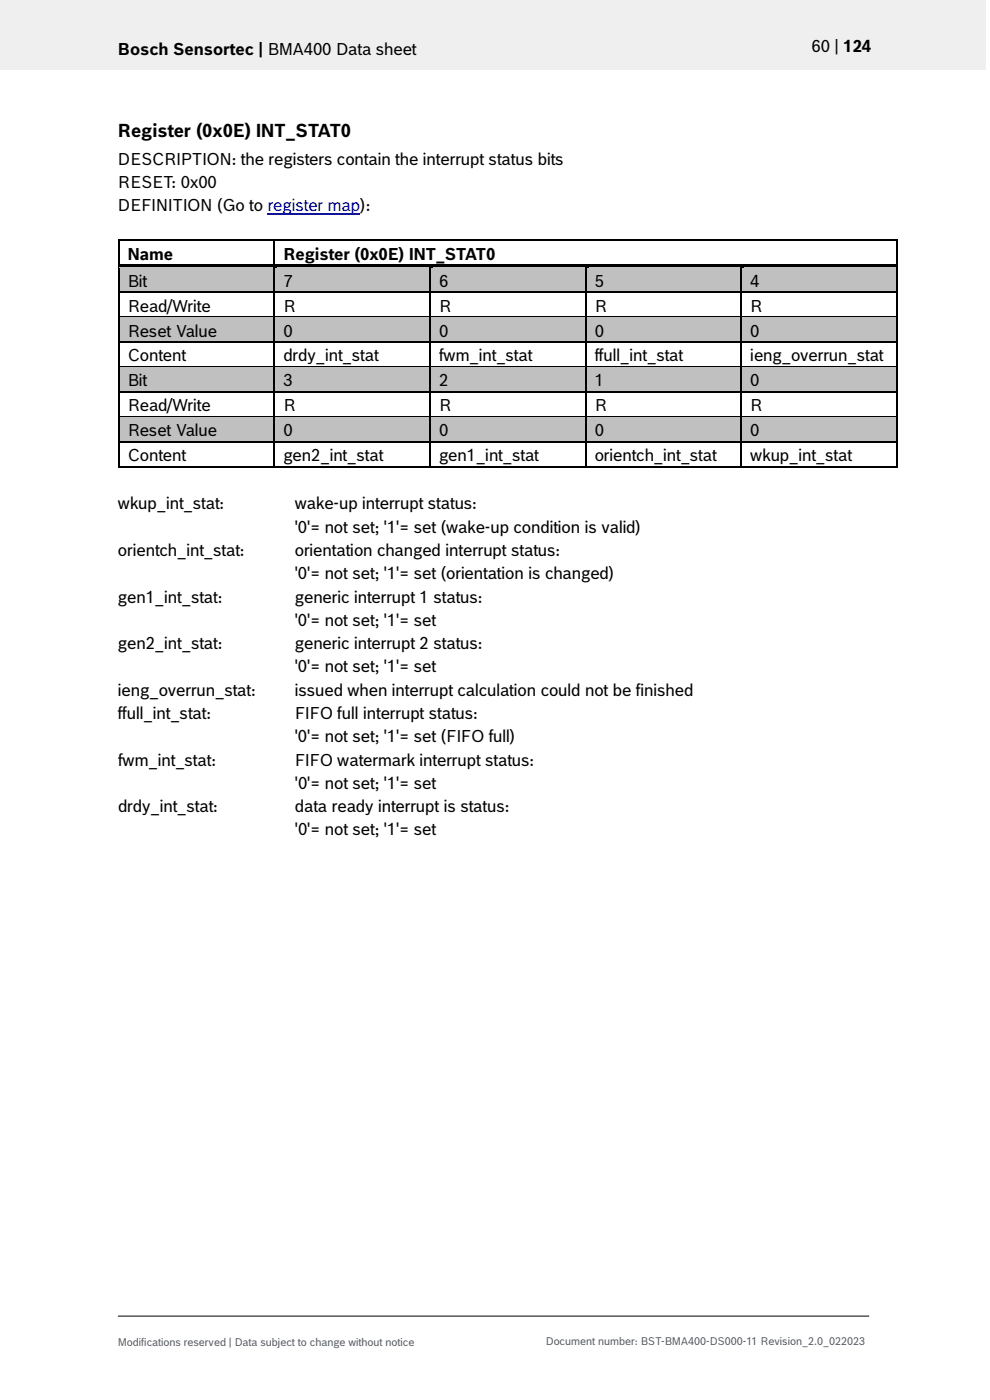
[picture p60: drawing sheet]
<svg xmlns="http://www.w3.org/2000/svg" width="210mm" height="297mm" viewBox="0 0 210 297" stroke-linecap="round" stroke-linejoin="round" font-family="sans-serif">
<defs><g id="words">
<text font-size="3.9" x="25" y="29">Register (0x0E) INT_STAT0</text>
<g font-size="3.5">
<text x="25" y="11.6">Bosch Sensortec | BMA400 Data sheet</text>
<text x="172.1" y="11">60 | 124</text>
<text x="25" y="35">DESCRIPTION: the registers contain the interrupt status bits</text>
<text x="25" y="39.9">RESET: 0x00</text>
<text x="25" y="44.9">DEFINITION (Go to register map):</text>
<text x="27.1" y="55.1">Name</text>
<text x="60.1" y="55.1">Register (0x0E) INT_STAT0</text>
<text x="27.1" y="60.8">Bit</text>
<text x="60.1" y="60.8">7</text>
<text x="93.1" y="60.8">6</text>
<text x="126.2" y="60.8">5</text>
<text x="159.2" y="60.8">4</text>
<text x="27.1" y="66.1">Read/Write</text>
<text x="27.1" y="71.4">Reset Value</text>
<text x="60.1" y="66.1">R</text>
<text x="60.1" y="71.4">0</text>
<text x="93.1" y="66.1">R</text>
<text x="93.1" y="71.4">0</text>
<text x="126.2" y="66.1">R</text>
<text x="126.2" y="71.4">0</text>
<text x="159.2" y="66.1">R</text>
<text x="159.2" y="71.4">0</text>
<text x="27.1" y="76.7">Content</text>
<text x="60.1" y="76.7">drdy_int_stat</text>
<text x="93.1" y="76.7">fwm_int_stat</text>
<text x="126.2" y="76.7">ffull_int_stat</text>
<text x="159.2" y="76.7">ieng_overrun_stat</text>
<text x="27.1" y="82">Bit</text>
<text x="60.1" y="82">3</text>
<text x="93.1" y="82">2</text>
<text x="126.2" y="82">1</text>
<text x="159.2" y="82">0</text>
<text x="27.1" y="87.3">Read/Write</text>
<text x="60.1" y="87.3">R</text>
<text x="93.1" y="87.3">R</text>
<text x="126.2" y="87.3">R</text>
<text x="159.2" y="87.3">R</text>
<text x="27.1" y="92.6">Reset Value</text>
<text x="60.1" y="92.6">0</text>
<text x="93.1" y="92.6">0</text>
<text x="126.2" y="92.6">0</text>
<text x="159.2" y="92.6">0</text>
<text x="27.1" y="97.9">Content</text>
<text x="60.1" y="97.9">gen2_int_stat</text>
<text x="93.1" y="97.9">gen1_int_stat</text>
<text x="126.2" y="97.9">orientch_int_stat</text>
<text x="159.2" y="97.9">wkup_int_stat</text>
<text x="25" y="108.1">wkup_int_stat:</text>
<text x="62.5" y="108.1">wake-up interrupt status:</text>
<text x="62.5" y="113">'0'= not set; '1'= set (wake-up condition is valid)</text>
<text x="25" y="118">orientch_int_stat:</text>
<text x="62.5" y="118">orientation changed interrupt status:</text>
<text x="62.5" y="122.9">'0'= not set; '1'= set (orientation is changed)</text>
<text x="25" y="127.8">gen1_int_stat:</text>
<text x="62.5" y="127.8">generic interrupt 1 status:</text>
<text x="25" y="137.7">gen2_int_stat:</text>
<text x="62.5" y="132.8">'0'= not set; '1'= set</text>
<text x="62.5" y="137.7">generic interrupt 2 status:</text>
<text x="62.5" y="142.6">'0'= not set; '1'= set</text>
<text x="25" y="147.6">ieng_overrun_stat:</text>
<text x="62.5" y="147.6">issued when interrupt calculation could not be finished</text>
<text x="25" y="152.5">ffull_int_stat:</text>
<text x="62.5" y="152.5">FIFO full interrupt status:</text>
<text x="62.5" y="157.5">'0'= not set; '1'= set (FIFO full)</text>
<text x="25" y="162.4">fwm_int_stat:</text>
<text x="62.5" y="162.4">FIFO watermark interrupt status:</text>
<text x="62.5" y="167.3">'0'= not set; '1'= set</text>
<text x="25" y="172.3">drdy_int_stat:</text>
<text x="62.5" y="172.3">data ready interrupt is status:</text>
<text x="62.5" y="177.2">'0'= not set; '1'= set</text>
</g>
<g font-size="2.3" fill="#535f6b">
<text x="25" y="285.5">Modifications reserved | Data subject to change without notice</text>
<text x="115.8" y="285.2">Document number: BST-BMA400-DS000-11 Revision_2.0_022023</text>
</g>
</g></defs>
<path d="M0 0h209.1v14.8h-209.1z" fill="#efeff0"/>
<path d="M25 279.2h159.4" fill="none" stroke="#000" stroke-width=".21"/>
<path d="M56.8 45.5h19.6" fill="none" stroke="#00f" stroke-width=".23"/>
<path d="M25 50.8h.4v.3h-.4zM58 51.1h.4zM58 50.8h.4v.3h-.4zM190.1 50.8h.4v.3h-.4z" fill="#000"/>
<path d="M25.2 51.1v4.9M25.4 50.9h32.6M58.2 51.1v4.9M58.4 50.9h131.7M190.3 51.1v4.9" fill="none" stroke="#000" stroke-width=".34"/>
<g fill="#c0c0c0">
<path d="M25.4 56.9h32.6v4.9h-32.6z" fill-rule="evenodd"/>
<path d="M58.4 56.9h32.7v4.9h-32.7z" fill-rule="evenodd"/>
<path d="M91.4 56.9h32.7v4.9h-32.7z" fill-rule="evenodd"/>
<path d="M124.4 56.9h32.7v4.9h-32.7z" fill-rule="evenodd"/>
<path d="M157.4 56.9h32.7v4.9h-32.7z" fill-rule="evenodd"/>
</g>
<g fill="#c0c0c0">
<path d="M27.1 56.9h29.2v4.9h-29.2z"/>
<path d="M60.1 56.9h29.2v4.9h-29.2z"/>
<path d="M93.1 56.9h29.2v4.9h-29.2z"/>
<path d="M126.2 56.9h29.2v4.9h-29.2z"/>
<path d="M159.2 56.9h29.2v4.9h-29.2z"/>
</g>
<path d="M25 56h.4v.9h-.4z" fill="#000"/>
<path d="M25.4 56h32.6v.8h-32.6z" fill-rule="evenodd" fill="#000"/>
<path d="M25.4 56.8h32.6" fill="none" stroke="#c0c0c0" stroke-width=".21"/>
<path d="M58.4 56.8l.4 .1z" fill="#c0c0c0"/>
<path d="M58 56.8l.4 .1z" fill="#000"/>
<g fill="#000">
<path d="M58 56h.8v.8h-.8z" fill-rule="evenodd"/>
<path d="M58.8 56h32.3v.8h-32.3z" fill-rule="evenodd"/>
</g>
<path d="M58.8 56.8h32.3" fill="none" stroke="#c0c0c0" stroke-width=".21"/>
<path d="M91.4 56.8l.4 .1z" fill="#c0c0c0"/>
<path d="M91.1 56.8l.3 .1z" fill="#000"/>
<g fill="#000">
<path d="M91.1 56h.7v.8h-.7z" fill-rule="evenodd"/>
<path d="M91.8 56h32.3v.8h-32.3z" fill-rule="evenodd"/>
</g>
<path d="M91.8 56.8h32.3" fill="none" stroke="#c0c0c0" stroke-width=".21"/>
<path d="M124.4 56.8l.5 .1z" fill="#c0c0c0"/>
<path d="M124.1 56.8l.3 .1z" fill="#000"/>
<g fill="#000">
<path d="M124.1 56h.8v.8h-.8z" fill-rule="evenodd"/>
<path d="M124.9 56h32.2v.8h-32.2z" fill-rule="evenodd"/>
</g>
<path d="M124.9 56.8h32.2" fill="none" stroke="#c0c0c0" stroke-width=".21"/>
<path d="M157.4 56.8l.5 .1z" fill="#c0c0c0"/>
<path d="M157.1 56.8l.3 .1zM190.1 56h.4v.9h-.4zM25 61.8h.4v.3h-.4zM58 61.8h.4v.3h-.4zM91.1 61.8h.3v.3h-.3zM124.1 61.8h.3v.3h-.3zM157.1 61.8h.3v.3h-.3zM190.1 61.8h.4v.3h-.4z" fill="#000"/>
<g fill="#000">
<path d="M157.1 56h.8v.8h-.8z" fill-rule="evenodd"/>
<path d="M157.9 56h32.2v.8h-32.2z" fill-rule="evenodd"/>
</g>
<path d="M157.9 56.8h32.2" fill="none" stroke="#c0c0c0" stroke-width=".21"/>
<g fill="none" stroke="#000" stroke-width=".34">
<path d="M25.2 56.9v4.9M58.2 56.9v4.9M91.2 56.9v4.9M124.2 56.9v4.9M157.3 56.9v4.9M190.3 56.9v4.9M25.2 62.1v5M25.4 62h32.6M58.2 62.1v5M58.4 62h32.7M91.2 62.1v5M91.4 62h32.7"/>
<path d="M124.2 62.1v5M124.4 62h32.7M157.3 62.1v5M157.4 62h32.7M190.3 62.1v5"/>
</g>
<g fill="#c0c0c0">
<path d="M25.4 67.4h32.6v5h-32.6z" fill-rule="evenodd"/>
<path d="M58.4 67.4h32.7v5h-32.7z" fill-rule="evenodd"/>
<path d="M91.4 67.4h32.7v5h-32.7z" fill-rule="evenodd"/>
<path d="M124.4 67.4h32.7v5h-32.7z" fill-rule="evenodd"/>
<path d="M157.4 67.4h32.7v5h-32.7z" fill-rule="evenodd"/>
</g>
<g fill="#c0c0c0">
<path d="M27.1 67.4h29.2v5h-29.2z"/>
<path d="M60.1 67.4h29.2v5h-29.2z"/>
<path d="M93.1 67.4h29.2v5h-29.2z"/>
<path d="M126.2 67.4h29.2v5h-29.2z"/>
<path d="M159.2 67.4h29.2v5h-29.2z"/>
</g>
<path d="M25 67.1h.4v.3h-.4zM25 72.4h.4v.3h-.4zM58 67.1h.4v.3h-.4zM58 72.4h.4v.3h-.4zM91.1 67.1h.3v.3h-.3zM91.1 72.4h.3v.3h-.3zM124.1 67.1h.3v.3h-.3zM124.1 72.4h.3v.3h-.3zM157.1 67.1h.3v.3h-.3zM157.1 72.4h.3v.3h-.3zM190.1 67.1h.4v.3h-.4zM190.1 72.4h.4v.3h-.4z" fill="#000"/>
<g fill="none" stroke="#000" stroke-width=".34">
<path d="M25.2 67.4v5M25.2 72.7v5M25.4 67.2h32.6M25.4 72.5h32.6M58.2 67.4v5M58.2 72.7v5M58.4 67.2h32.7M58.4 72.5h32.7M91.2 67.4v5M91.2 72.7v5M91.4 67.2h32.7M91.4 72.5h32.7"/>
<path d="M124.2 67.4v5M124.2 72.7v5M124.4 67.2h32.7M124.4 72.5h32.7M157.3 67.4v5M157.3 72.7v5M157.4 67.2h32.7M157.4 72.5h32.7M190.3 67.4v5M190.3 72.7v5"/>
</g>
<path d="M25.4 67.4h32.6M58.4 67.4h32.7M91.4 67.4h32.7M124.4 67.4h32.7M157.4 67.4h32.7" fill="none" stroke="#c0c0c0" stroke-width=".21"/>
<g fill="#c0c0c0">
<path d="M25.4 78h32.6v5h-32.6z" fill-rule="evenodd"/>
<path d="M58.4 78h32.7v5h-32.7z" fill-rule="evenodd"/>
<path d="M91.4 78h32.7v5h-32.7z" fill-rule="evenodd"/>
<path d="M124.4 78h32.7v5h-32.7z" fill-rule="evenodd"/>
<path d="M157.4 78h32.7v5h-32.7z" fill-rule="evenodd"/>
</g>
<g fill="#c0c0c0">
<path d="M27.1 78h29.2v5h-29.2z"/>
<path d="M60.1 78h29.2v5h-29.2z"/>
<path d="M93.1 78h29.2v5h-29.2z"/>
<path d="M126.2 78h29.2v5h-29.2z"/>
<path d="M159.2 78h29.2v5h-29.2z"/>
</g>
<path d="M25 77.7h.4v.3h-.4zM58 77.7h.4v.3h-.4zM91.1 77.7h.3v.3h-.3zM124.1 77.7h.3v.3h-.3zM157.1 77.7h.3v.3h-.3zM190.1 77.7h.4v.3h-.4zM25 83h.4v.3h-.4zM58 83h.4v.3h-.4zM91.1 83h.3v.3h-.3zM124.1 83h.3v.3h-.3zM157.1 83h.3v.3h-.3zM190.1 83h.4v.3h-.4z" fill="#000"/>
<g fill="none" stroke="#000" stroke-width=".34">
<path d="M25.2 78v5M25.4 77.8h32.6M58.2 78v5M58.4 77.8h32.7M91.2 78v5M91.4 77.8h32.7M124.2 78v5M124.4 77.8h32.7M157.3 78v5M157.4 77.8h32.7M190.3 78v5M25.2 83.3v4.9"/>
<path d="M25.4 83.1h32.6M58.2 83.3v4.9M58.4 83.1h32.7M91.2 83.3v4.9M91.4 83.1h32.7M124.2 83.3v4.9M124.4 83.1h32.7M157.3 83.3v4.9M157.4 83.1h32.7M190.3 83.3v4.9"/>
</g>
<path d="M25.4 78h32.6M58.4 78h32.7M91.4 78h32.7M124.4 78h32.7M157.4 78h32.7" fill="none" stroke="#c0c0c0" stroke-width=".21"/>
<g fill="#c0c0c0">
<path d="M25.4 88.6h32.6v4.9h-32.6z" fill-rule="evenodd"/>
<path d="M58.4 88.6h32.7v4.9h-32.7z" fill-rule="evenodd"/>
<path d="M91.4 88.6h32.7v4.9h-32.7z" fill-rule="evenodd"/>
<path d="M124.4 88.6h32.7v4.9h-32.7z" fill-rule="evenodd"/>
<path d="M157.4 88.6h32.7v4.9h-32.7z" fill-rule="evenodd"/>
</g>
<g fill="#c0c0c0">
<path d="M27.1 88.6h29.2v4.9h-29.2z"/>
<path d="M60.1 88.6h29.2v4.9h-29.2z"/>
<path d="M93.1 88.6h29.2v4.9h-29.2z"/>
<path d="M126.2 88.6h29.2v4.9h-29.2z"/>
<path d="M159.2 88.6h29.2v4.9h-29.2z"/>
</g>
<g fill="#000">
<path d="M25 88.2h.4v.4h-.4zM25 93.5h.4v.4h-.4zM25 98.8h.4v.4h-.4zM58 88.2h.4v.4h-.4zM58 93.5h.4v.4h-.4zM58 98.8h.4v.4h-.4zM91.1 88.2h.3v.4h-.3zM91.1 93.5h.3v.4h-.3zM91.1 98.8h.3v.4h-.3zM124.1 88.2h.3v.4h-.3zM124.1 93.5h.3v.4h-.3zM124.1 98.8h.3v.4h-.3z"/>
<path d="M157.1 88.2h.3v.4h-.3zM157.1 93.5h.3v.4h-.3zM157.1 98.8h.3v.4h-.3zM190.1 88.2h.4v.4h-.4zM190.1 93.5h.4v.4h-.4zM190.1 98.8h.4v.4h-.4z"/>
</g>
<g fill="none" stroke="#000" stroke-width=".34">
<path d="M25.2 88.6v4.9M25.2 93.9v4.9M25.4 88.4h32.6M25.4 93.7h32.6M25.4 99h32.6M58.2 88.6v4.9M58.2 93.9v4.9M58.4 88.4h32.7M58.4 93.7h32.7M58.4 99h32.7M91.2 88.6v4.9M91.2 93.9v4.9"/>
<path d="M91.4 88.4h32.7M91.4 93.7h32.7M91.4 99h32.7M124.2 88.6v4.9M124.2 93.9v4.9M124.4 88.4h32.7M124.4 93.7h32.7M124.4 99h32.7M157.3 88.6v4.9M157.3 93.9v4.9M157.4 88.4h32.7M157.4 93.7h32.7"/>
<path d="M157.4 99h32.7M190.3 88.6v4.9M190.3 93.9v4.9"/>
</g>
<path d="M25.4 88.6h32.6M58.4 88.6h32.7M91.4 88.6h32.7M124.4 88.6h32.7M157.4 88.6h32.7" fill="none" stroke="#c0c0c0" stroke-width=".21"/>
<use href="#words"/>
</svg>
